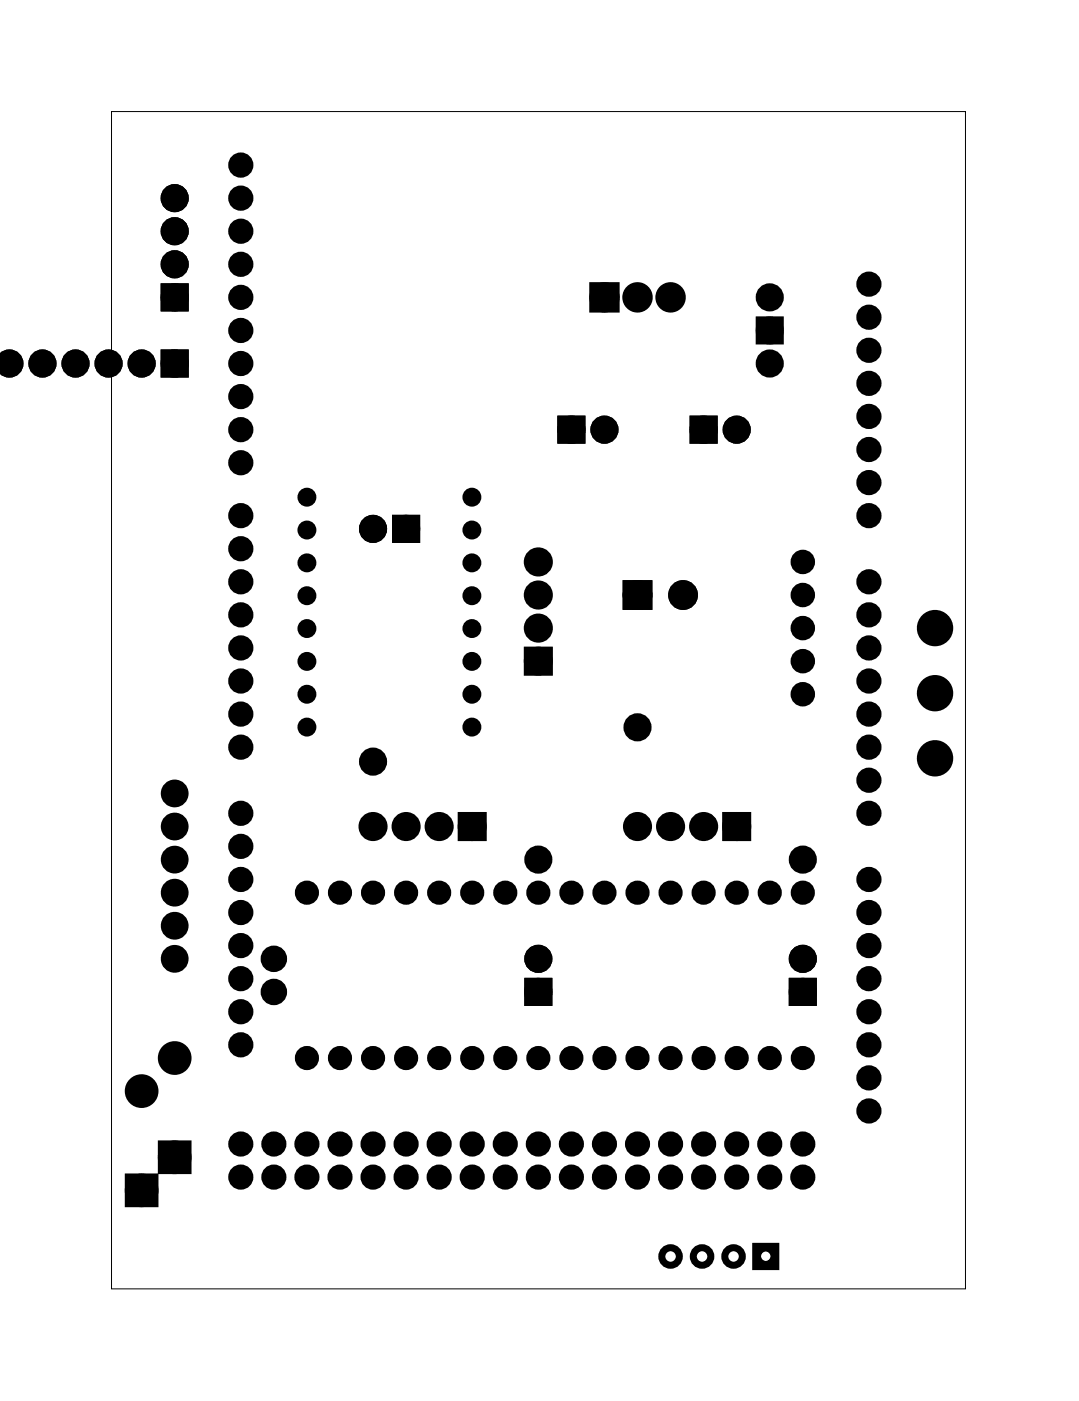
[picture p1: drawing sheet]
<svg xmlns="http://www.w3.org/2000/svg" width="83mm" height="108mm" viewBox="0 0 83 108" stroke-linecap="round" stroke-linejoin="round" font-family="sans-serif">
<path d="M8.6 8.6h65.6v90.4h-65.6z" fill="none" stroke="#000" stroke-width=".08"/>
<g fill="#000">
<circle cx="13.4" cy="15.2" r=".7"/>
<circle cx="13.4" cy="17.8" r=".7"/>
<circle cx="18.5" cy="17.8" r=".66"/>
<circle cx="18.5" cy="12.7" r=".66"/>
<circle cx="18.5" cy="15.2" r=".66"/>
<circle cx=".7" cy="27.9" r=".7"/>
<circle cx="3.3" cy="27.9" r=".7"/>
<circle cx="5.8" cy="27.9" r=".7"/>
<circle cx="8.3" cy="27.9" r=".7"/>
<circle cx="10.9" cy="27.9" r=".7"/>
<circle cx="13.4" cy="27.9" r=".7"/>
<circle cx="13.4" cy="20.3" r=".7"/>
<circle cx="13.4" cy="22.8" r=".7"/>
<circle cx="18.5" cy="33" r=".66"/>
<circle cx="18.5" cy="20.3" r=".66"/>
<circle cx="18.5" cy="25.4" r=".66"/>
<circle cx="18.5" cy="22.8" r=".66"/>
<circle cx="18.5" cy="30.5" r=".66"/>
<circle cx="18.5" cy="27.9" r=".66"/>
<circle cx="18.5" cy="39.6" r=".66"/>
<circle cx="18.5" cy="35.5" r=".66"/>
<circle cx="23.6" cy="38.2" r=".56"/>
<circle cx="36.3" cy="38.2" r=".56"/>
<circle cx="43.9" cy="33" r=".7"/>
<circle cx="46.4" cy="22.8" r=".79"/>
<circle cx="46.4" cy="33" r=".7"/>
<circle cx="49" cy="22.8" r=".79"/>
<circle cx="51.5" cy="22.8" r=".79"/>
<circle cx="54.1" cy="33" r=".7"/>
<circle cx="56.6" cy="33" r=".7"/>
<circle cx="59.1" cy="22.8" r=".7"/>
<circle cx="59.1" cy="25.4" r=".7"/>
<circle cx="59.1" cy="27.9" r=".7"/>
<circle cx="66.8" cy="32" r=".66"/>
<circle cx="66.8" cy="37.1" r=".66"/>
<circle cx="66.8" cy="39.6" r=".66"/>
<circle cx="66.8" cy="21.8" r=".66"/>
<circle cx="66.8" cy="29.4" r=".66"/>
<circle cx="66.8" cy="26.9" r=".66"/>
<circle cx="66.8" cy="24.4" r=".66"/>
<circle cx="66.8" cy="34.5" r=".66"/>
<circle cx="18.5" cy="57.4" r=".66"/>
<circle cx="18.5" cy="52.3" r=".66"/>
<circle cx="18.5" cy="44.7" r=".66"/>
<circle cx="18.5" cy="42.1" r=".66"/>
<circle cx="18.5" cy="49.8" r=".66"/>
<circle cx="18.5" cy="47.2" r=".66"/>
<circle cx="18.5" cy="54.8" r=".66"/>
<circle cx="23.6" cy="53.3" r=".56"/>
<circle cx="23.6" cy="45.8" r=".56"/>
<circle cx="23.6" cy="50.8" r=".56"/>
<circle cx="23.6" cy="48.3" r=".56"/>
<circle cx="23.6" cy="43.2" r=".56"/>
<circle cx="23.6" cy="40.7" r=".56"/>
<circle cx="23.6" cy="55.8" r=".56"/>
<circle cx="28.7" cy="58.5" r=".7"/>
<circle cx="28.7" cy="40.6" r=".7"/>
<circle cx="28.7" cy="58.4" r=".35"/>
<circle cx="31.2" cy="40.6" r=".7"/>
<circle cx="36.3" cy="53.3" r=".56"/>
<circle cx="36.3" cy="50.8" r=".56"/>
<circle cx="36.3" cy="45.8" r=".56"/>
<circle cx="36.3" cy="43.2" r=".56"/>
<circle cx="36.3" cy="40.7" r=".56"/>
<circle cx="36.3" cy="48.3" r=".56"/>
<circle cx="36.3" cy="55.8" r=".56"/>
<circle cx="41.4" cy="48.2" r=".74"/>
<circle cx="41.4" cy="45.7" r=".74"/>
<circle cx="41.4" cy="43.2" r=".74"/>
<circle cx="41.4" cy="50.8" r=".74"/>
<circle cx="49" cy="55.9" r=".7"/>
<circle cx="49" cy="55.9" r=".35"/>
<circle cx="49" cy="45.7" r=".76"/>
<circle cx="52.5" cy="45.7" r=".76"/>
<circle cx="61.7" cy="45.7" r=".66"/>
<circle cx="61.7" cy="50.8" r=".66"/>
<circle cx="61.7" cy="48.2" r=".66"/>
<circle cx="61.7" cy="53.3" r=".66"/>
<circle cx="61.7" cy="43.2" r=".66"/>
<circle cx="61.8" cy="43.3" r=".35"/>
<circle cx="66.8" cy="44.7" r=".66"/>
<circle cx="66.8" cy="54.8" r=".66"/>
<circle cx="66.8" cy="57.4" r=".66"/>
<circle cx="66.8" cy="52.3" r=".66"/>
<circle cx="66.8" cy="49.8" r=".66"/>
<circle cx="66.8" cy="47.2" r=".66"/>
<circle cx="66.8" cy="59.9" r=".66"/>
<circle cx="71.8" cy="48.2" r="1.01"/>
<circle cx="71.8" cy="53.2" r="1.01"/>
<circle cx="71.8" cy="58.2" r="1.01"/>
<circle cx="13.4" cy="73.6" r=".72"/>
<circle cx="13.4" cy="66" r=".72"/>
<circle cx="13.4" cy="68.6" r=".72"/>
<circle cx="13.4" cy="60.9" r=".72"/>
<circle cx="13.4" cy="63.5" r=".72"/>
<circle cx="13.4" cy="71.1" r=".72"/>
<circle cx="18.5" cy="72.6" r=".66"/>
<circle cx="18.5" cy="75.2" r=".66"/>
<circle cx="18.5" cy="67.5" r=".66"/>
<circle cx="18.5" cy="77.7" r=".66"/>
<circle cx="18.5" cy="65" r=".66"/>
<circle cx="18.5" cy="62.5" r=".66"/>
<circle cx="18.5" cy="70.1" r=".66"/>
<circle cx="21" cy="76.2" r=".64"/>
<circle cx="21" cy="73.6" r=".64"/>
<circle cx="23.6" cy="68.6" r=".55"/>
<circle cx="23.7" cy="68.6" r=".56"/>
<circle cx="26.1" cy="68.6" r=".55"/>
<circle cx="26.2" cy="68.6" r=".56"/>
<circle cx="28.7" cy="63.5" r=".74"/>
<circle cx="28.7" cy="68.6" r=".55"/>
<circle cx="28.7" cy="68.6" r=".56"/>
<circle cx="31.2" cy="63.5" r=".74"/>
<circle cx="31.2" cy="68.6" r=".55"/>
<circle cx="31.2" cy="68.6" r=".56"/>
<circle cx="33.7" cy="63.5" r=".74"/>
<circle cx="33.7" cy="68.6" r=".55"/>
<circle cx="33.8" cy="68.6" r=".56"/>
<circle cx="36.3" cy="63.5" r=".74"/>
<circle cx="36.3" cy="68.6" r=".56"/>
<circle cx="36.3" cy="68.6" r=".55"/>
<circle cx="38.8" cy="68.6" r=".56"/>
<circle cx="38.8" cy="68.6" r=".55"/>
<circle cx="41.3" cy="68.6" r=".56"/>
<circle cx="41.4" cy="66" r=".7"/>
<circle cx="41.4" cy="76.2" r=".7"/>
<circle cx="41.4" cy="73.6" r=".7"/>
<circle cx="41.4" cy="68.6" r=".55"/>
<circle cx="43.9" cy="68.6" r=".55"/>
<circle cx="43.9" cy="68.6" r=".56"/>
<circle cx="46.4" cy="68.6" r=".56"/>
<circle cx="46.4" cy="68.6" r=".55"/>
<circle cx="49" cy="68.6" r=".56"/>
<circle cx="49" cy="63.5" r=".74"/>
<circle cx="49" cy="68.6" r=".55"/>
<circle cx="51.5" cy="68.6" r=".56"/>
<circle cx="51.5" cy="63.5" r=".74"/>
<circle cx="51.5" cy="68.6" r=".55"/>
<circle cx="54" cy="68.6" r=".56"/>
<circle cx="54.1" cy="63.5" r=".74"/>
<circle cx="54.1" cy="68.6" r=".55"/>
<circle cx="56.5" cy="68.6" r=".56"/>
<circle cx="56.6" cy="63.5" r=".74"/>
<circle cx="56.6" cy="68.6" r=".55"/>
<circle cx="59.1" cy="68.6" r=".56"/>
<circle cx="59.1" cy="68.6" r=".55"/>
<circle cx="61.6" cy="68.6" r=".56"/>
<circle cx="61.7" cy="66" r=".7"/>
<circle cx="61.7" cy="68.6" r=".55"/>
<circle cx="61.7" cy="76.2" r=".7"/>
<circle cx="61.7" cy="73.6" r=".7"/>
<circle cx="66.8" cy="70.1" r=".66"/>
<circle cx="66.8" cy="72.6" r=".66"/>
<circle cx="66.8" cy="75.2" r=".66"/>
<circle cx="66.8" cy="62.5" r=".66"/>
<circle cx="66.8" cy="67.5" r=".66"/>
<circle cx="66.8" cy="77.7" r=".66"/>
<circle cx="10.9" cy="91.4" r=".91"/>
<circle cx="10.9" cy="83.8" r=".91"/>
<circle cx="13.4" cy="88.9" r=".91"/>
<circle cx="13.4" cy="81.3" r=".91"/>
<circle cx="18.5" cy="87.9" r=".66"/>
<circle cx="18.5" cy="90.4" r=".66"/>
<circle cx="18.5" cy="80.2" r=".66"/>
<circle cx="21" cy="87.9" r=".66"/>
<circle cx="21" cy="90.4" r=".66"/>
<circle cx="23.6" cy="87.9" r=".66"/>
<circle cx="23.6" cy="90.4" r=".66"/>
<circle cx="23.6" cy="81.3" r=".55"/>
<circle cx="23.7" cy="81.2" r=".56"/>
<circle cx="26.1" cy="87.9" r=".66"/>
<circle cx="26.1" cy="90.4" r=".66"/>
<circle cx="26.1" cy="81.3" r=".55"/>
<circle cx="26.2" cy="81.2" r=".56"/>
<circle cx="28.7" cy="87.9" r=".66"/>
<circle cx="28.7" cy="90.4" r=".66"/>
<circle cx="28.7" cy="81.3" r=".55"/>
<circle cx="28.7" cy="81.2" r=".56"/>
<circle cx="31.2" cy="87.9" r=".66"/>
<circle cx="31.2" cy="90.4" r=".66"/>
<circle cx="31.2" cy="81.3" r=".55"/>
<circle cx="31.2" cy="81.2" r=".56"/>
<circle cx="33.7" cy="87.9" r=".66"/>
<circle cx="33.7" cy="90.4" r=".66"/>
<circle cx="33.7" cy="81.3" r=".55"/>
<circle cx="33.8" cy="81.2" r=".56"/>
<circle cx="36.3" cy="81.2" r=".56"/>
<circle cx="36.3" cy="87.9" r=".66"/>
<circle cx="36.3" cy="90.4" r=".66"/>
<circle cx="36.3" cy="81.3" r=".55"/>
<circle cx="38.8" cy="81.2" r=".56"/>
<circle cx="38.8" cy="87.9" r=".66"/>
<circle cx="38.8" cy="90.4" r=".66"/>
<circle cx="38.8" cy="81.3" r=".55"/>
<circle cx="41.3" cy="81.2" r=".56"/>
<circle cx="41.4" cy="87.9" r=".66"/>
<circle cx="41.4" cy="90.4" r=".66"/>
<circle cx="41.4" cy="81.3" r=".55"/>
<circle cx="43.9" cy="87.9" r=".66"/>
<circle cx="43.9" cy="90.4" r=".66"/>
<circle cx="43.9" cy="81.3" r=".55"/>
<circle cx="43.9" cy="81.3" r=".56"/>
<circle cx="46.4" cy="81.3" r=".56"/>
<circle cx="46.4" cy="87.9" r=".66"/>
<circle cx="46.4" cy="90.4" r=".66"/>
<circle cx="46.4" cy="81.3" r=".55"/>
<circle cx="49" cy="81.3" r=".56"/>
<circle cx="49" cy="87.9" r=".66"/>
<circle cx="49" cy="90.4" r=".66"/>
<circle cx="49" cy="81.3" r=".55"/>
<circle cx="51.5" cy="81.3" r=".56"/>
<circle cx="51.5" cy="81.3" r=".55"/>
<circle cx="51.5" cy="87.9" r=".66"/>
<circle cx="51.5" cy="90.4" r=".66"/>
<circle cx="54" cy="81.3" r=".56"/>
<circle cx="54.1" cy="81.3" r=".55"/>
<circle cx="54.1" cy="87.9" r=".66"/>
<circle cx="54.1" cy="90.4" r=".66"/>
<circle cx="56.5" cy="81.3" r=".56"/>
<circle cx="56.6" cy="81.3" r=".55"/>
<circle cx="56.6" cy="87.9" r=".66"/>
<circle cx="56.6" cy="90.4" r=".66"/>
<circle cx="59.1" cy="81.3" r=".56"/>
<circle cx="59.1" cy="81.3" r=".55"/>
<circle cx="59.1" cy="87.9" r=".66"/>
<circle cx="59.1" cy="90.4" r=".66"/>
<circle cx="61.6" cy="81.3" r=".56"/>
<circle cx="61.7" cy="81.3" r=".55"/>
<circle cx="61.7" cy="87.9" r=".66"/>
<circle cx="61.7" cy="90.4" r=".66"/>
<circle cx="66.8" cy="80.2" r=".66"/>
<circle cx="66.8" cy="85.3" r=".66"/>
<circle cx="66.8" cy="82.8" r=".66"/>
</g>
<g fill="none" stroke="#000" stroke-width=".55">
<circle cx="28.7" cy="58.4" r=".35"/>
<circle cx="49" cy="55.9" r=".35"/>
<circle cx="61.8" cy="43.3" r=".35"/>
</g>
<g fill="none" stroke="#000" stroke-width=".76" stroke-linecap="butt">
<path d="M12.7 27.2h1.4v1.4h-1.4zM12.7 22.1h1.4v1.4h-1.4zM30.5 39.9h1.4v1.4h-1.4zM43.2 32.3h1.4v1.4h-1.4zM45.7 22.1h1.5v1.5h-1.5zM53.4 32.3h1.4v1.4h-1.4zM58.4 24.7h1.4v1.4h-1.4zM40.6 50h1.5v1.5h-1.5zM48.2 44.9h1.5v1.6h-1.5zM35.5 62.7h1.5v1.5h-1.5zM40.7 75.5h1.4v1.4h-1.4zM55.9 62.7h1.4v1.5h-1.4z"/>
<path d="M61 75.5h1.4v1.4h-1.4zM10 90.5h1.8v1.8h-1.8zM12.5 88h1.8v1.8h-1.8z"/>
<circle cx="13.4" cy="15.2" r=".7"/>
<circle cx="13.4" cy="17.8" r=".7"/>
<circle cx=".7" cy="27.9" r=".7"/>
<circle cx="3.3" cy="27.9" r=".7"/>
<circle cx="5.8" cy="27.9" r=".7"/>
<circle cx="8.3" cy="27.9" r=".7"/>
<circle cx="10.9" cy="27.9" r=".7"/>
<circle cx="13.4" cy="22.8" r=".7"/>
<circle cx="13.4" cy="20.3" r=".7"/>
<circle cx="13.4" cy="27.9" r=".7"/>
<circle cx="43.9" cy="33" r=".7"/>
<circle cx="46.4" cy="22.8" r=".79"/>
<circle cx="46.4" cy="33" r=".7"/>
<circle cx="49" cy="22.8" r=".79"/>
<circle cx="51.5" cy="22.8" r=".79"/>
<circle cx="54.1" cy="33" r=".7"/>
<circle cx="56.6" cy="33" r=".7"/>
<circle cx="59.1" cy="22.8" r=".7"/>
<circle cx="59.1" cy="27.9" r=".7"/>
<circle cx="59.1" cy="25.4" r=".7"/>
<circle cx="28.7" cy="40.6" r=".7"/>
<circle cx="28.7" cy="58.5" r=".7"/>
<circle cx="31.2" cy="40.6" r=".7"/>
<circle cx="41.4" cy="48.2" r=".74"/>
<circle cx="41.4" cy="50.8" r=".74"/>
<circle cx="41.4" cy="45.7" r=".74"/>
<circle cx="41.4" cy="43.2" r=".74"/>
<circle cx="49" cy="55.9" r=".7"/>
<circle cx="49" cy="45.7" r=".76"/>
<circle cx="52.5" cy="45.7" r=".76"/>
<circle cx="21" cy="73.6" r=".64"/>
<circle cx="21" cy="76.2" r=".64"/>
<circle cx="28.7" cy="63.5" r=".74"/>
<circle cx="31.2" cy="63.5" r=".74"/>
<circle cx="33.7" cy="63.5" r=".74"/>
<circle cx="36.3" cy="63.5" r=".74"/>
<circle cx="41.4" cy="66" r=".7"/>
<circle cx="41.4" cy="73.6" r=".7"/>
<circle cx="41.4" cy="76.2" r=".7"/>
<circle cx="49" cy="63.5" r=".74"/>
<circle cx="51.5" cy="63.5" r=".74"/>
<circle cx="54.1" cy="63.5" r=".74"/>
<circle cx="56.6" cy="63.5" r=".74"/>
<circle cx="61.7" cy="66" r=".7"/>
<circle cx="61.7" cy="73.6" r=".7"/>
<circle cx="61.7" cy="76.2" r=".7"/>
<circle cx="10.9" cy="83.8" r=".91"/>
<circle cx="10.9" cy="91.4" r=".91"/>
<circle cx="13.4" cy="81.3" r=".91"/>
<circle cx="13.4" cy="88.9" r=".91"/>
</g>
<g fill="#000">
<path d="M12.7 27.2h1.4v1.4h-1.4zM12.7 22.1h1.4v1.4h-1.4zM43.2 32.3h1.4v1.4h-1.4zM45.7 22.1h1.5v1.5h-1.5zM53.4 32.3h1.4v1.4h-1.4zM58.4 24.7h1.4v1.4h-1.4zM30.5 39.9h1.4v1.4h-1.4zM40.6 50h1.5v1.5h-1.5zM48.2 44.9h1.5v1.6h-1.5zM35.5 62.7h1.5v1.5h-1.5zM40.7 75.5h1.4v1.4h-1.4zM55.9 62.7h1.4v1.5h-1.4z"/>
<path d="M61 75.5h1.4v1.4h-1.4zM10 90.5h1.8v1.8h-1.8zM12.5 88h1.8v1.8h-1.8z"/>
</g>
<g fill="none" stroke="#000" stroke-width=".62" stroke-linecap="butt">
<path d="M58.1 95.8h1.5v1.4h-1.5z"/>
<circle cx="18.5" cy="90.4" r=".66"/>
<circle cx="18.5" cy="87.9" r=".66"/>
<circle cx="21" cy="90.4" r=".66"/>
<circle cx="21" cy="87.9" r=".66"/>
<circle cx="23.6" cy="90.4" r=".66"/>
<circle cx="23.6" cy="87.9" r=".66"/>
<circle cx="26.1" cy="90.4" r=".66"/>
<circle cx="26.1" cy="87.9" r=".66"/>
<circle cx="28.7" cy="87.9" r=".66"/>
<circle cx="28.7" cy="90.4" r=".66"/>
<circle cx="31.2" cy="90.4" r=".66"/>
<circle cx="31.2" cy="87.9" r=".66"/>
<circle cx="33.7" cy="90.4" r=".66"/>
<circle cx="33.7" cy="87.9" r=".66"/>
<circle cx="36.3" cy="90.4" r=".66"/>
<circle cx="36.3" cy="87.9" r=".66"/>
<circle cx="38.8" cy="90.4" r=".66"/>
<circle cx="38.8" cy="87.9" r=".66"/>
<circle cx="41.4" cy="87.9" r=".66"/>
<circle cx="41.4" cy="90.4" r=".66"/>
<circle cx="43.9" cy="90.4" r=".66"/>
<circle cx="43.9" cy="87.9" r=".66"/>
<circle cx="46.4" cy="90.4" r=".66"/>
<circle cx="46.4" cy="87.9" r=".66"/>
<circle cx="49" cy="90.4" r=".66"/>
<circle cx="49" cy="87.9" r=".66"/>
<circle cx="51.5" cy="87.9" r=".66"/>
<circle cx="51.5" cy="90.4" r=".66"/>
<circle cx="54.1" cy="90.4" r=".66"/>
<circle cx="54.1" cy="87.9" r=".66"/>
<circle cx="56.6" cy="87.9" r=".66"/>
<circle cx="56.6" cy="90.4" r=".66"/>
<circle cx="58.8" cy="96.5" r=".67"/>
<circle cx="59.1" cy="87.9" r=".66"/>
<circle cx="59.1" cy="90.4" r=".66"/>
<circle cx="61.7" cy="90.4" r=".66"/>
<circle cx="61.7" cy="87.9" r=".66"/>
</g>
<g fill="none" stroke="#000" stroke-width=".54">
<circle cx="51.5" cy="96.5" r=".67"/>
<circle cx="53.9" cy="96.5" r=".67"/>
<circle cx="56.4" cy="96.5" r=".67"/>
</g>
<g fill="none" stroke="#000" stroke-width=".56">
<circle cx="61.7" cy="45.7" r=".66"/>
<circle cx="61.7" cy="43.2" r=".66"/>
<circle cx="61.7" cy="50.8" r=".66"/>
<circle cx="61.7" cy="53.3" r=".66"/>
<circle cx="61.7" cy="48.2" r=".66"/>
</g>
<g fill="none" stroke="#000" stroke-width=".77" stroke-linecap="butt">
<circle cx="71.8" cy="58.2" r="1.01"/>
<circle cx="71.8" cy="48.2" r="1.01"/>
<circle cx="71.8" cy="53.2" r="1.01"/>
</g>
<g fill="none" stroke="#000" stroke-width=".69" stroke-linecap="butt">
<circle cx="13.4" cy="68.6" r=".72"/>
<circle cx="13.4" cy="66" r=".72"/>
<circle cx="13.4" cy="63.5" r=".72"/>
<circle cx="13.4" cy="60.9" r=".72"/>
<circle cx="13.4" cy="73.6" r=".72"/>
<circle cx="13.4" cy="71.1" r=".72"/>
</g>
<g fill="none" stroke="#000" stroke-width=".75" stroke-linecap="butt">
<circle cx="23.6" cy="68.6" r=".55"/>
<circle cx="26.1" cy="68.6" r=".55"/>
<circle cx="28.7" cy="68.6" r=".55"/>
<circle cx="31.2" cy="68.6" r=".55"/>
<circle cx="33.7" cy="68.6" r=".55"/>
<circle cx="36.3" cy="68.6" r=".55"/>
<circle cx="38.8" cy="68.6" r=".55"/>
<circle cx="41.4" cy="68.6" r=".55"/>
<circle cx="43.9" cy="68.6" r=".55"/>
<circle cx="46.4" cy="68.6" r=".55"/>
<circle cx="49" cy="68.6" r=".55"/>
<circle cx="51.5" cy="68.6" r=".55"/>
<circle cx="54.1" cy="68.6" r=".55"/>
<circle cx="56.6" cy="68.6" r=".55"/>
<circle cx="59.1" cy="68.6" r=".55"/>
<circle cx="61.7" cy="68.6" r=".55"/>
<circle cx="23.6" cy="81.3" r=".55"/>
<circle cx="26.1" cy="81.3" r=".55"/>
<circle cx="28.7" cy="81.3" r=".55"/>
<circle cx="31.2" cy="81.3" r=".55"/>
<circle cx="33.7" cy="81.3" r=".55"/>
<circle cx="36.3" cy="81.3" r=".55"/>
<circle cx="38.8" cy="81.3" r=".55"/>
<circle cx="41.4" cy="81.3" r=".55"/>
<circle cx="43.9" cy="81.3" r=".55"/>
<circle cx="46.4" cy="81.3" r=".55"/>
<circle cx="49" cy="81.3" r=".55"/>
<circle cx="51.5" cy="81.3" r=".55"/>
<circle cx="54.1" cy="81.3" r=".55"/>
<circle cx="56.6" cy="81.3" r=".55"/>
<circle cx="59.1" cy="81.3" r=".55"/>
<circle cx="61.7" cy="81.3" r=".55"/>
</g>
<g fill="none" stroke="#000" stroke-width=".61" stroke-linecap="butt">
<circle cx="18.5" cy="17.8" r=".66"/>
<circle cx="18.5" cy="12.7" r=".66"/>
<circle cx="18.5" cy="15.2" r=".66"/>
<circle cx="18.5" cy="22.8" r=".66"/>
<circle cx="18.5" cy="35.5" r=".66"/>
<circle cx="18.5" cy="30.5" r=".66"/>
<circle cx="18.5" cy="25.4" r=".66"/>
<circle cx="18.5" cy="33" r=".66"/>
<circle cx="18.5" cy="20.3" r=".66"/>
<circle cx="18.5" cy="27.9" r=".66"/>
<circle cx="18.5" cy="39.6" r=".66"/>
<circle cx="66.8" cy="21.8" r=".66"/>
<circle cx="66.8" cy="24.4" r=".66"/>
<circle cx="66.8" cy="37.1" r=".66"/>
<circle cx="66.8" cy="39.6" r=".66"/>
<circle cx="66.8" cy="26.9" r=".66"/>
<circle cx="66.8" cy="32" r=".66"/>
<circle cx="66.8" cy="34.5" r=".66"/>
<circle cx="66.8" cy="29.4" r=".66"/>
<circle cx="18.5" cy="54.8" r=".66"/>
<circle cx="18.5" cy="42.1" r=".66"/>
<circle cx="18.5" cy="49.8" r=".66"/>
<circle cx="18.5" cy="47.2" r=".66"/>
<circle cx="18.5" cy="44.7" r=".66"/>
<circle cx="18.5" cy="52.3" r=".66"/>
<circle cx="18.5" cy="57.4" r=".66"/>
<circle cx="66.8" cy="59.9" r=".66"/>
<circle cx="66.8" cy="44.7" r=".66"/>
<circle cx="66.8" cy="47.2" r=".66"/>
<circle cx="66.8" cy="49.8" r=".66"/>
<circle cx="66.8" cy="52.3" r=".66"/>
<circle cx="66.8" cy="54.8" r=".66"/>
<circle cx="66.8" cy="57.4" r=".66"/>
<circle cx="18.5" cy="67.5" r=".66"/>
<circle cx="18.5" cy="72.6" r=".66"/>
<circle cx="18.5" cy="70.1" r=".66"/>
<circle cx="18.5" cy="77.7" r=".66"/>
<circle cx="18.5" cy="62.5" r=".66"/>
<circle cx="18.5" cy="65" r=".66"/>
<circle cx="18.5" cy="75.2" r=".66"/>
<circle cx="66.8" cy="77.7" r=".66"/>
<circle cx="66.8" cy="72.6" r=".66"/>
<circle cx="66.8" cy="67.5" r=".66"/>
<circle cx="66.8" cy="70.1" r=".66"/>
<circle cx="66.8" cy="75.2" r=".66"/>
<circle cx="66.8" cy="62.5" r=".66"/>
<circle cx="18.5" cy="80.2" r=".66"/>
<circle cx="66.8" cy="82.8" r=".66"/>
<circle cx="66.8" cy="85.3" r=".66"/>
<circle cx="66.8" cy="80.2" r=".66"/>
</g>
<g fill="none" stroke="#000" stroke-width=".32">
<circle cx="23.6" cy="38.2" r=".56"/>
<circle cx="36.3" cy="38.2" r=".56"/>
<circle cx="23.6" cy="48.3" r=".56"/>
<circle cx="23.6" cy="45.8" r=".56"/>
<circle cx="23.6" cy="55.8" r=".56"/>
<circle cx="23.6" cy="53.3" r=".56"/>
<circle cx="23.6" cy="43.2" r=".56"/>
<circle cx="23.6" cy="40.7" r=".56"/>
<circle cx="23.6" cy="50.8" r=".56"/>
<circle cx="36.3" cy="48.3" r=".56"/>
<circle cx="36.3" cy="45.8" r=".56"/>
<circle cx="36.3" cy="55.8" r=".56"/>
<circle cx="36.3" cy="53.3" r=".56"/>
<circle cx="36.3" cy="43.2" r=".56"/>
<circle cx="36.3" cy="50.8" r=".56"/>
<circle cx="36.3" cy="40.7" r=".56"/>
<circle cx="23.7" cy="68.6" r=".56"/>
<circle cx="26.2" cy="68.6" r=".56"/>
<circle cx="28.7" cy="68.6" r=".56"/>
<circle cx="31.2" cy="68.6" r=".56"/>
<circle cx="33.8" cy="68.6" r=".56"/>
<circle cx="36.3" cy="68.6" r=".56"/>
<circle cx="38.8" cy="68.6" r=".56"/>
<circle cx="41.3" cy="68.6" r=".56"/>
<circle cx="43.9" cy="68.6" r=".56"/>
<circle cx="46.4" cy="68.6" r=".56"/>
<circle cx="49" cy="68.6" r=".56"/>
<circle cx="51.5" cy="68.6" r=".56"/>
<circle cx="54" cy="68.6" r=".56"/>
<circle cx="56.5" cy="68.6" r=".56"/>
<circle cx="59.1" cy="68.6" r=".56"/>
<circle cx="61.6" cy="68.6" r=".56"/>
<circle cx="23.7" cy="81.2" r=".56"/>
<circle cx="26.2" cy="81.2" r=".56"/>
<circle cx="28.7" cy="81.2" r=".56"/>
<circle cx="31.2" cy="81.2" r=".56"/>
<circle cx="33.8" cy="81.2" r=".56"/>
<circle cx="36.3" cy="81.2" r=".56"/>
<circle cx="38.8" cy="81.2" r=".56"/>
<circle cx="41.3" cy="81.2" r=".56"/>
<circle cx="43.9" cy="81.3" r=".56"/>
<circle cx="46.4" cy="81.3" r=".56"/>
<circle cx="49" cy="81.3" r=".56"/>
<circle cx="51.5" cy="81.3" r=".56"/>
<circle cx="54" cy="81.3" r=".56"/>
<circle cx="56.5" cy="81.3" r=".56"/>
<circle cx="59.1" cy="81.3" r=".56"/>
<circle cx="61.6" cy="81.3" r=".56"/>
</g>
</svg>
